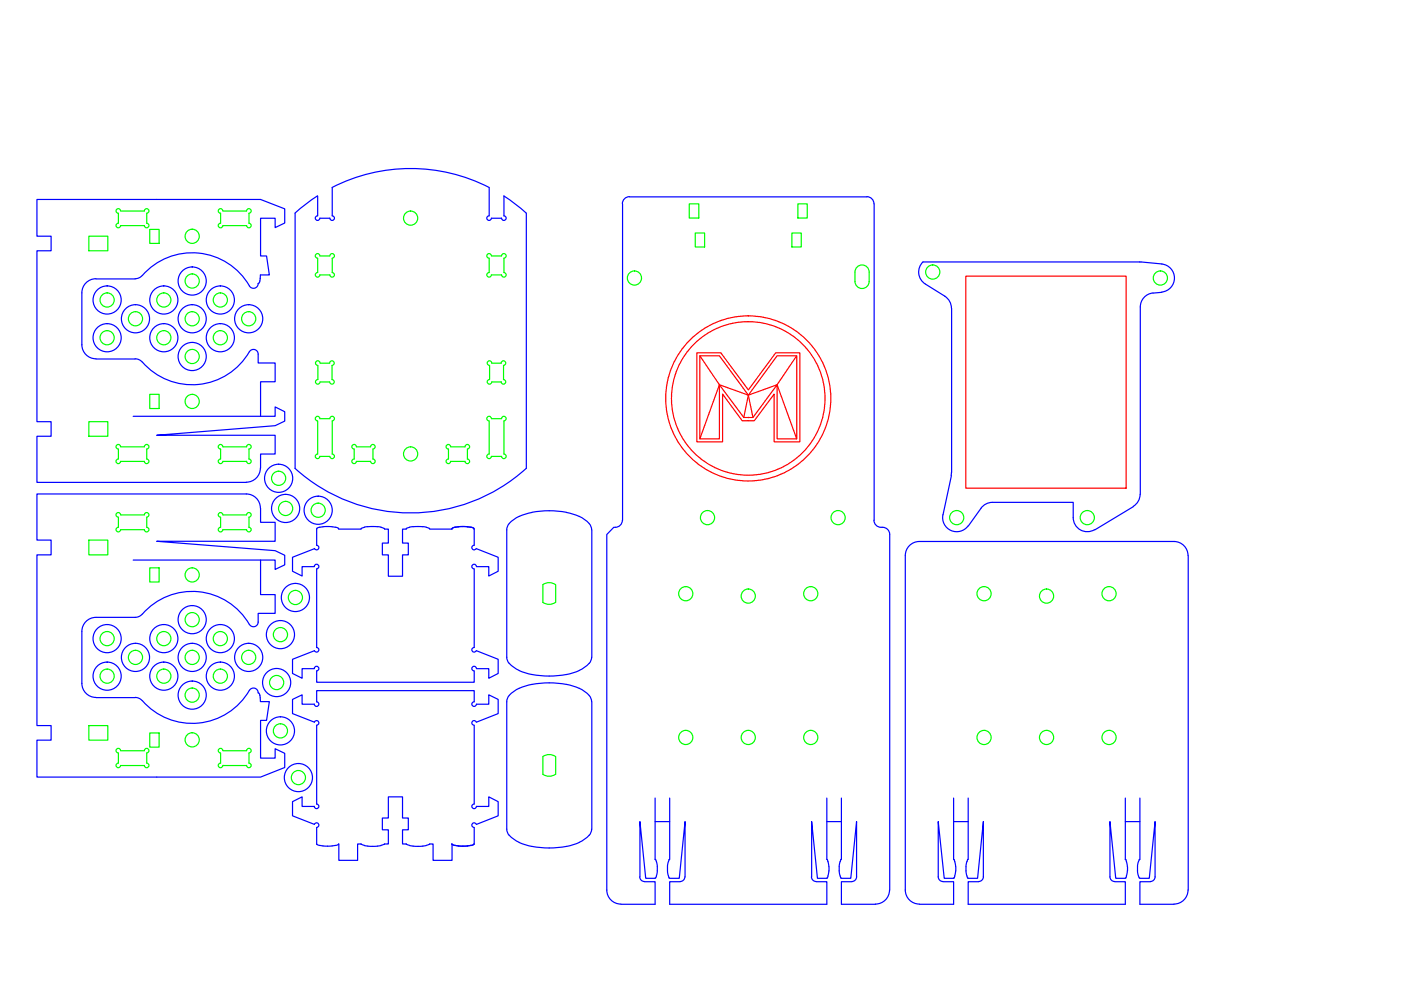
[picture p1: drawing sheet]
<svg xmlns="http://www.w3.org/2000/svg" width="297mm" height="210mm" viewBox="0 0 297 210" stroke-linecap="round" stroke-linejoin="round" font-family="sans-serif">
<!-- layer: 5 - Final Cut -->
<g fill="none" stroke="#00f" stroke-width=".25">
<path d="M70.4 39.8v6a.49 .49 0 0 1 .5 .4 .49 .49 0 0 1-.5 .5 .49 .49 0 0 1-.5-.5l-2.1 .1a.49 .49 0 0 1-.5 .4 .49 .49 0 0 1-.5-.5 .49 .49 0 0 1 .5-.4M103.7 39.7a36.5 36.5 0 0 0-33.3 .1M103.7 39.8v6M20.3 59.1a2.98 2.98 0 0 0-2.9 3M20.4 59.1h8.3M30.2 58.4a2.01 2.01 0 0 1-1.6 .7M30.2 58.4a14 14 0 0 1 22.7 2.2M55.1 59.6l-.2 .5M55.2 59l-.1 .6M55.2 58.3v.7M55.2 58.3h1.9l-.6-4h-1.3v-8h3.1v2l2.1-1v-3l-5.2-2h-47.4v7.8h3v3.1h-3v36.2h3v3.1h-3v9.8h44.4M62.6 45.2v54.1a36.5 36.5 0 0 0 49 0v-54.1"/>
<path d="M67.3 41.5l-2.4 1.8-2.3 1.9M67.4 41.6v4.2M103.7 45.8a.5 .5 0 0 0-.5 .5 .5 .5 0 0 0 .5 .5 .5 .5 0 0 0 .5-.5l2.1-.1a.49 .49 0 0 0 .5 .5 .49 .49 0 0 0 .5-.5 .49 .49 0 0 0-.5-.4M106.8 41.5l2.5 1.8 2.3 1.9M106.8 41.6v4.2M132 43.2v67.1M183.8 41.7a1.5 1.5 0 0 1 1.5 1.5M183.8 41.7h-50.3a1.5 1.5 0 0 0-1.5 1.5M185.3 43.2v67.1M195.7 55.5a2.98 2.98 0 0 0 .5 4.7M195.7 55.5h45.9M241.6 55.5l4.7 .5a2.99 2.99 0 0 1 2.7 3 2.99 2.99 0 0 1-2.7 2.9"/>
<path d="M17.4 62.1v11a2.98 2.98 0 0 0 2.9 3M20.4 76.1h8.3M28.6 76.1a2.01 2.01 0 0 1 1.6 .7M52.9 74.6a14 14 0 0 1-22.7 2.2M52.9 74.6a.99 .99 0 0 1 1.1-.5 .99 .99 0 0 1 .7 1M54.7 75.1v1.9h3.6v3.9h-3.1v7.4M54.7 60.1a.99 .99 0 0 1-.7 1 .99 .99 0 0 1-1.1-.5M54.8 60l-.1 .1M196.2 60.2l4.2 2.6M200.3 62.8a3.2 3.2 0 0 1 1.5 2.6l-.1 35.4M246.3 62a4.3 4.3 0 0 0-4 1.3l-.5 1.1v.7v39.7M28.2 88.3h30.1v-2l2.1 1v2l-2.1 1-25.1 2h25.1v4h-3.1v3"/>
<path d="M55.2 99.3a2.98 2.98 0 0 1-3 2.9M52.2 104.7a2.98 2.98 0 0 1 3 3M52.2 104.7h-44.4v9.8h3v3.1h-3v36.2h3v3.1h-3v7.9h47.4l5.2-2.1v-3l-2.1-.9v1.9h-3.1v-8h1.3l.6-3.9h-1.9M55.2 107.7v3h3.1v4.1h-25.1l25.1 2 2.1 .9v2.1l-2.1 .9v-2h-30.1M55.2 118.7v7.4h3.1v3.9h-3.6v1.9M66.7 116.3l-4.7 1.9v2.9l2.1 1v-2h2.5M67.1 115.6a.49 .49 0 0 1 .4 .8 .49 .49 0 0 1-.8-.1M67.2 112l-.1 3.6M70.4 111.7h-1.9l-1.3 .3M70.4 111.7l1.3 .3M77.3 111.8l-.8 .4h-4.7l-.1-.2M80.8 111.8l.6 .2"/>
<path d="M80.8 111.8l-1.8-.2-1.8 .2M81.5 112v.2h.8v2.9h-1.2v2.5h1.2v4.6h3v-4.6h1.3v-2.5h-1.3v-2.9h.8M86.8 111.8l-.7 .4M87.6 111.7l-.8 .1M87.6 111.7l2.8 .1M90.4 111.8l.7 .4M91.1 112.2h4.7M95.9 112l-.1 .2M96.5 111.8l-.6 .2M99.8 111.8l-1.7-.2-1.6 .2M99.8 111.8l.6 .2M100.4 112l.1 .2"/>
<path d="M100.5 115.6a.49 .49 0 0 0-.4 .8 .49 .49 0 0 0 .9-.1M100.5 112.2v3.4M101 116.3l4.6 1.9v2.9l-2 1v-2h-2.6M107.4 112.4v26.9l.2 .7 .4 .7M112.8 108.7a8.1 8.1 0 0 0-5.1 2.6l-.3 1M120.1 108.6l-3.7-.3-3.6 .3M120.1 108.7a7.5 7.5 0 0 1 5.2 2.9l.1 .7M125.5 112.4v27M130.5 111.8h-.4l-1.4 1.5v75.4a2.98 2.98 0 0 0 2.9 3M132 110.3a1.5 1.5 0 0 1-1.5 1.5M185.3 110.3a1.5 1.5 0 0 0 1.5 1.5M186.8 111.8a1.55 1.55 0 0 1 1.8 1.5v75.4"/>
<path d="M191.9 117.8v70.9a2.98 2.98 0 0 0 3 3M194.9 114.8a2.98 2.98 0 0 0-3 3M194.9 114.8h54a2.98 2.98 0 0 1 3 3M201.7 100.8l-1.8 8.3a2.98 2.98 0 0 0 1.7 3.4 2.98 2.98 0 0 0 3.7-1M205.3 111.5l3-4.1 .8-.6 .8-.3h17.6v3.2a2.98 2.98 0 0 0 4.6 2.6M240.3 107.4l-8.2 5M241.7 104.8a2.98 2.98 0 0 1-1.4 2.6M251.9 117.8v70.9M28.7 130.9h-8.4a2.98 2.98 0 0 0-2.9 3v11M30.2 130.2a2.01 2.01 0 0 1-1.6 .7M30.2 130.2a14 14 0 0 1 22.7 2.2M54.7 131.9a.99 .99 0 0 1-.7 1 .99 .99 0 0 1-1.1-.5"/>
<path d="M66.6 120.1a.49 .49 0 0 1 .5-.5 .49 .49 0 0 1 .5 .5 .49 .49 0 0 1-.5 .5M67.1 137.3a.49 .49 0 0 1 .4 .7 .49 .49 0 0 1-.8 0l-4.7 1.8v3l2.1 1v-2h2.5M67.1 120.7v16.6M100.5 137.3a.49 .49 0 0 0-.4 .7 .49 .49 0 0 0 .9 0M100.5 120.7v16.6M101 138l4.6 1.8v3l-2 1v-2h-2.6M101 120.1a.49 .49 0 0 0-.5-.5 .49 .49 0 0 0-.5 .5 .49 .49 0 0 0 .5 .5M125.4 139.3l-.1 .7-.4 .7M17.4 144.9a2.98 2.98 0 0 0 2.9 3M20.4 147.9h8.3M28.6 147.9a2.01 2.01 0 0 1 1.6 .7M52.9 146.4a14 14 0 0 1-22.7 2.2"/>
<path d="M52.9 146.4a.99 .99 0 0 1 1.1-.5 .99 .99 0 0 1 .7 1M54.7 146.9l.1 .1M54.9 147l.2 .4M55.1 147.4l.1 .5M55.2 148v.7M66.6 141.8a.49 .49 0 0 1 .5-.5 .49 .49 0 0 1 .5 .5 .49 .49 0 0 1-.5 .4M66.7 153.1a.49 .49 0 0 1 .8-.1 .49 .49 0 0 1-.4 .8M67.1 148.8a.49 .49 0 0 1 .5 .5 .49 .49 0 0 1-.5 .5 .49 .49 0 0 1-.5-.5h-2.5v-2l-2.1 1v3l4.7 1.8M67.1 142.3v2.4h33.4v-2.4M67.1 148.8v-2.4h33.4v2.4M67.1 153.8v16.7M100.5 148.8a.49 .49 0 0 0-.5 .5 .49 .49 0 0 0 .5 .5 .49 .49 0 0 0 .5-.5h2.6v-2l2 1v3l-4.6 1.8"/>
<path d="M100.5 153.8v16.7M101 153.1a.49 .49 0 0 0-.9-.1 .49 .49 0 0 0 .4 .8M101 141.8a.49 .49 0 0 0-.5-.5 .49 .49 0 0 0-.5 .5 .49 .49 0 0 0 .5 .4M108 140.6a11 11 0 0 0 7.8 2.7 13.3 13.3 0 0 0 8.3-2l.8-.7M125.4 148.8a4.1 4.1 0 0 0-3-3 17.9 17.9 0 0 0-12.8 .4 3.3 3.3 0 0 0-2.2 2.6v27M125.5 148.8v27M66.6 171h-2.5v-2l-2.1 1v3l4.7 1.8M66.7 174.8a.49 .49 0 0 1 .8-.1 .49 .49 0 0 1-.4 .7M67.1 170.5a.49 .49 0 0 1 .5 .5 .49 .49 0 0 1-.5 .5 .49 .49 0 0 1-.5-.5M67.1 175.5l.1 3.6 1.3 .3h1.9M71.7 179.1l.1-.2v3.5h4v-3.5h.7l.1 .2M71.7 179.1l-1.3 .2"/>
<path d="M76.6 179l.7 .2M77.2 179.3l.8 .1M78 179.4h2M80.8 179.3l-.7 .1M81.4 179l-.6 .2M86.1 178.9l.1 .2M86.1 178.9h-.8v-3h1.3v-2.5h-1.3v-4.4h-3v4.4h-1.2v2.5h1.2v3l-.8 .2M86.2 179l.6 .2M86.8 179.3l.8 .1M87.6 179.4h2.1M90.4 179.3l-.8 .1M91 179l-.6 .2"/>
<path d="M91.1 178.9l-.1 .2M91.1 178.9h.7v3.5h4v-3.5M95.8 178.9l.7 .4M96.5 179.2l1.6 .2 1.7-.2M100.5 178.9l-.7 .4M100.5 170.5a.49 .49 0 0 0-.5 .5 .49 .49 0 0 0 .5 .5 .49 .49 0 0 0 .5-.5M100.5 175.5v3.4M101 174.8a.49 .49 0 0 0-.9-.1 .49 .49 0 0 0 .4 .7M101 171h2.6v-2l2 1v3l-4.6 1.8M107.4 175.8a3.3 3.3 0 0 0 2.2 2.6l.5 .2M110.1 178.6a18 18 0 0 0 12.7 0M125.4 175.8a3.3 3.3 0 0 1-2.1 2.6l-.5 .2"/>
<path d="M138.9 169.2v13l.3 .5M138.9 174.2h3.1M142 169.2v13M175.3 169.2v13l.1 .1M175.3 174.2h3.1M178.4 169.2v13M202.2 169.2v13l.1 .1 .3 1.4M202.2 174.2h3.1M205.3 169.2v13M238.6 169.2v13l.2 .5M238.6 174.2h3.1M241.7 169.2v13"/>
<path d="M135.6 185.9a.99 .99 0 0 0 1 1M135.7 185.9v-11.7l1.2 12h2l.1-.1M136.7 186.9h2.2v4.8h-7.2M139.2 182.7l.1 .8 .1 1.2M139.2 185.8l-.2 .3M139.4 184.6l-.2 1.1M141.5 184.6l.2 1.1M141.7 185.8l.2 .3M141.8 186.1l.2 .1M142 182.2l-.4 1-.1 1.5M144.2 186.9h-2.2v4.8h33.3v-4.8h-2.2M145.2 185.9a.99 .99 0 0 1-1 1"/>
<path d="M145.2 185.9v-11.7l-1.2 12h-2M172 185.9a.99 .99 0 0 0 1 1M172.1 185.9v-11.7l1.2 12h2l.1-.1M175.4 182.3l.2 .4M175.5 182.7l.2 1M175.6 185.8l-.2 .3M175.7 184.6l-.2 1.1M175.8 183.8v.9M177.9 184.6l.2 1.1M178.1 185.8l.2 .3M178.2 186.1l.2 .1M178.4 182.2l-.4 1-.1 1.5"/>
<path d="M180.6 186.9h-2.2v4.8h7.2M181.6 185.9v-11.7l-1.2 12h-2M181.6 185.9a.99 .99 0 0 1-1 1M188.6 188.7a2.98 2.98 0 0 1-3 3M198.9 185.9a.99 .99 0 0 0 1 1M198.9 185.9v-11.7l1.3 12h2l.1-.1M199.9 186.9h2.3v4.8h-7.3M202.4 185.8l-.1 .3M202.6 184.6l-.2 1.1M202.6 183.8v.9M204.8 184.6l.2 1.1M205 185.8l.1 .3"/>
<path d="M205.1 186.1l.2 .1M205.3 182.2l-.4 1-.1 1.5M207.5 186.9h-2.2v4.8h33.3v-4.8h-2.3M208.5 185.9v-11.7l-1.2 12h-2M208.5 185.9a.99 .99 0 0 1-1 1M235.3 185.9a.99 .99 0 0 0 1 1M235.3 185.9v-11.7l1.3 12h2l.1-.1M238.8 182.7l.2 1M238.8 185.8l-.1 .3M239 184.6l-.2 1.1M239.1 183.8v.9M241.2 184.6l.2 1.1"/>
<path d="M241.4 185.8l.2 .3M241.5 186.1l.2 .1M241.7 182.2l-.5 1v1.5M243.9 186.9h-2.2v4.8h7.2M244.9 185.9v-11.7l-1.2 12h-2M244.9 185.9a.99 .99 0 0 1-1 1M251.9 188.7a2.98 2.98 0 0 1-3 3"/>
<circle cx="40.7" cy="59.6" r="2.98"/>
<circle cx="22.7" cy="71.6" r="2.98"/>
<circle cx="22.7" cy="63.6" r="2.98"/>
<circle cx="28.7" cy="67.6" r="2.98"/>
<circle cx="34.7" cy="71.6" r="2.98"/>
<circle cx="34.7" cy="63.6" r="2.98"/>
<circle cx="40.7" cy="75.6" r="2.98"/>
<circle cx="40.7" cy="67.6" r="2.98"/>
<circle cx="46.7" cy="63.6" r="2.98"/>
<circle cx="46.7" cy="71.6" r="2.98"/>
<circle cx="52.7" cy="67.6" r="2.98"/>
<circle cx="59.1" cy="101.4" r="2.98"/>
<circle cx="60.6" cy="107.8" r="2.98"/>
<circle cx="67.5" cy="108.2" r="2.98"/>
<circle cx="22.7" cy="135.4" r="2.98"/>
<circle cx="28.7" cy="139.4" r="2.98"/>
<circle cx="34.7" cy="135.4" r="2.98"/>
<circle cx="40.7" cy="139.4" r="2.98"/>
<circle cx="40.7" cy="131.4" r="2.98"/>
<circle cx="46.7" cy="135.4" r="2.98"/>
<circle cx="52.7" cy="139.4" r="2.98"/>
<circle cx="59.5" cy="134.6" r="2.98"/>
<circle cx="62.6" cy="126.7" r="2.98"/>
<circle cx="22.7" cy="143.4" r="2.98"/>
<circle cx="34.7" cy="143.4" r="2.98"/>
<circle cx="40.7" cy="147.4" r="2.98"/>
<circle cx="46.7" cy="143.4" r="2.98"/>
<circle cx="58.7" cy="144.7" r="2.98"/>
<circle cx="59.5" cy="155" r="2.98"/>
<circle cx="63.3" cy="164.9" r="2.98"/>
</g>
<!-- layer: 3 - First Cut -->
<g fill="none" stroke="#0f0" stroke-width=".25">
<path d="M18.8 50.1h4.1v3.1h-4.1zM25.1 47.3a.49 .49 0 0 0-.5 .5 .49 .49 0 0 0 .5 .5 .49 .49 0 0 0 .5-.5M25.1 45.2v2.1M25.6 44.7a.49 .49 0 0 0-.5-.5 .49 .49 0 0 0-.5 .5 .49 .49 0 0 0 .5 .5M25.6 44.7h5a.49 .49 0 0 1 .5-.5 .49 .49 0 0 1 .5 .5 .49 .49 0 0 1-.5 .5v2.1a.49 .49 0 0 1 .5 .5 .49 .49 0 0 1-.5 .5 .49 .49 0 0 1-.5-.5h-5M31.8 48.6h1.9v3h-1.9zM46.8 47.3a.49 .49 0 0 0-.5 .5 .49 .49 0 0 0 .5 .5 .49 .49 0 0 0 .4-.5M46.8 45.2v2.1M47.2 44.7a.49 .49 0 0 0-.4-.5 .49 .49 0 0 0-.5 .5 .49 .49 0 0 0 .5 .5M47.3 44.7h5a.49 .49 0 0 1 .5-.5 .49 .49 0 0 1 .5 .5 .49 .49 0 0 1-.5 .5v2.1a.49 .49 0 0 1 .5 .5 .49 .49 0 0 1-.5 .5 .49 .49 0 0 1-.5-.5h-5M67.3 57.8a.49 .49 0 0 0-.5 .5 .49 .49 0 0 0 .5 .5 .49 .49 0 0 0 .5-.5M67.4 54.8v3"/>
<path d="M67.8 54.3a.49 .49 0 0 0-.5-.5 .49 .49 0 0 0-.5 .5 .49 .49 0 0 0 .5 .4M67.8 58.3h2.1M67.8 54.3h2.1M69.9 54.3a.5 .5 0 0 1 .6-.5 .5 .5 0 0 1 .4 .5 .5 .5 0 0 1-.5 .5v3a.49 .49 0 0 1 .5 .5 .49 .49 0 0 1-.5 .5 .49 .49 0 0 1-.5-.5M103.7 57.8a.49 .49 0 0 0-.5 .5 .49 .49 0 0 0 .5 .5 .49 .49 0 0 0 .5-.5M103.7 54.8v3M104.2 54.3a.49 .49 0 0 0-.5-.5 .49 .49 0 0 0-.5 .5 .49 .49 0 0 0 .5 .4M104.2 58.3h2.1M104.2 54.3h2.1M106.3 54.3a.49 .49 0 0 1 .5-.5 .49 .49 0 0 1 .5 .5 .49 .49 0 0 1-.5 .4M106.8 57.8a.49 .49 0 0 1 .5 .5 .49 .49 0 0 1-.5 .5 .49 .49 0 0 1-.5-.5M106.8 54.8v3"/>
<path d="M146.1 43.2h2.1v3h-2.1zM147.4 49.4h2v3h-2zM167.9 49.4h2v3h-2zM169.2 43.2h2v3h-2zM181.3 57.7v2a1.5 1.5 0 0 0 1.5 1.5 1.5 1.5 0 0 0 1.5-1.5v-2M184.3 57.7a1.5 1.5 0 0 0-1.5-1.5 1.5 1.5 0 0 0-1.5 1.5M67.9 77a.49 .49 0 0 0-.8-.4 .49 .49 0 0 0 0 .8l.3 .1v3a.49 .49 0 0 0-.5 .5 .49 .49 0 0 0 .5 .4 .49 .49 0 0 0 .5-.4M67.9 77h2M69.9 77a.5 .5 0 0 1 .5-.5 .5 .5 0 0 1 .5 .5 .5 .5 0 0 1-.5 .5v3a.49 .49 0 0 1 .5 .5 .49 .49 0 0 1-.5 .4 .49 .49 0 0 1-.5-.4M104.3 77a.49 .49 0 0 0-.8-.4 .49 .49 0 0 0 0 .8l.3 .1v3a.49 .49 0 0 0-.5 .5 .49 .49 0 0 0 .5 .4 .49 .49 0 0 0 .5-.4M104.3 77h2M106.3 77a.5 .5 0 0 1 .5-.5 .5 .5 0 0 1 .5 .5 .5 .5 0 0 1-.5 .5l-.1 3a.49 .49 0 0 1 .5 .5 .49 .49 0 0 1-.5 .4 .49 .49 0 0 1-.4-.4"/>
<path d="M18.8 89.4h4.1v3.1h-4.1zM25.1 97.3a.49 .49 0 0 0-.5 .5 .49 .49 0 0 0 .5 .5 .49 .49 0 0 0 .5-.5M25.1 95.2v2.1M25.6 94.7a.49 .49 0 0 0-.5-.5 .49 .49 0 0 0-.5 .5 .49 .49 0 0 0 .5 .5M25.6 94.7h5a.49 .49 0 0 1 .5-.5 .49 .49 0 0 1 .5 .5 .49 .49 0 0 1-.5 .5v2.1a.49 .49 0 0 1 .5 .5 .49 .49 0 0 1-.5 .5 .49 .49 0 0 1-.5-.5M25.6 97.8h5M31.8 83.6h1.9v3h-1.9zM46.8 97.3a.49 .49 0 0 0-.5 .5 .49 .49 0 0 0 .5 .5 .49 .49 0 0 0 .4-.5M46.8 95.2v2.1M47.2 94.7a.49 .49 0 0 0-.4-.5 .49 .49 0 0 0-.5 .5 .49 .49 0 0 0 .5 .5M47.3 94.7h5a.49 .49 0 0 1 .5-.5 .49 .49 0 0 1 .5 .5 .49 .49 0 0 1-.5 .5v2.1a.49 .49 0 0 1 .5 .5 .49 .49 0 0 1-.5 .5 .49 .49 0 0 1-.5-.5M47.3 97.8h5"/>
<path d="M67.3 96.3a.49 .49 0 0 0-.5 .5 .49 .49 0 0 0 .5 .4 .49 .49 0 0 0 .5-.4M67.4 89.3v7M67.8 88.8a.49 .49 0 0 0-.5-.5 .49 .49 0 0 0-.5 .5 .49 .49 0 0 0 .5 .4M67.8 88.8h2.1M67.8 96.8h2.1M67.9 81h2M69.9 88.8a.49 .49 0 0 1 .5-.5 .49 .49 0 0 1 .5 .5 .49 .49 0 0 1-.5 .4v7.1a.49 .49 0 0 1 .5 .5 .49 .49 0 0 1-.5 .4 .49 .49 0 0 1-.5-.4M75.1 95.2a.49 .49 0 0 1-.5-.5 .49 .49 0 0 1 .5-.5 .49 .49 0 0 1 .5 .5h3a.49 .49 0 0 1 .5-.5 .49 .49 0 0 1 .4 .5 .49 .49 0 0 1-.4 .5v2.1a.49 .49 0 0 1 .4 .5 .49 .49 0 0 1-.4 .5 .49 .49 0 0 1-.5-.5M75.1 97.3a.49 .49 0 0 0-.5 .5 .49 .49 0 0 0 .5 .5 .49 .49 0 0 0 .5-.5M75.1 95.2v2.1M75.6 97.8h3M95.1 97.3a.49 .49 0 0 0-.5 .5 .49 .49 0 0 0 .5 .5 .49 .49 0 0 0 .4-.5"/>
<path d="M95.1 95.2a.49 .49 0 0 1-.5-.5 .49 .49 0 0 1 .5-.5 .49 .49 0 0 1 .4 .5h3.1a.49 .49 0 0 1 .5-.5 .49 .49 0 0 1 .5 .5 .49 .49 0 0 1-.5 .5M95.1 95.2v2.1M95.6 97.8h3M99.1 97.3a.49 .49 0 0 1 .5 .5 .49 .49 0 0 1-.5 .5 .49 .49 0 0 1-.5-.5M99.1 95.2v2.1M103.7 96.3a.49 .49 0 0 0-.5 .5 .49 .49 0 0 0 .5 .4 .49 .49 0 0 0 .5-.4M103.7 89.3v7M104.2 88.8a.49 .49 0 0 0-.5-.5 .49 .49 0 0 0-.5 .5 .49 .49 0 0 0 .5 .4M104.2 88.8h2.1M104.2 96.8h2.1M104.3 81h2M106.3 88.8a.49 .49 0 0 1 .5-.5 .49 .49 0 0 1 .5 .5 .49 .49 0 0 1-.5 .4"/>
<path d="M106.8 96.3a.49 .49 0 0 1 .5 .5 .49 .49 0 0 1-.5 .4 .49 .49 0 0 1-.5-.4M106.8 89.3v7M18.8 114.5h4.1v3.1h-4.1zM25.1 111.8a.49 .49 0 0 0-.5 .5 .49 .49 0 0 0 .5 .5 .49 .49 0 0 0 .5-.5M25.1 109.7v2.1M25.6 109.2a.49 .49 0 0 0-.5-.5 .49 .49 0 0 0-.5 .5 .49 .49 0 0 0 .5 .4M25.6 112.3h5M25.6 109.2h5M30.6 109.2a.49 .49 0 0 1 .5-.5 .49 .49 0 0 1 .5 .5 .49 .49 0 0 1-.5 .4v2.2a.49 .49 0 0 1 .5 .5 .49 .49 0 0 1-.5 .5 .49 .49 0 0 1-.5-.5M46.8 111.8a.49 .49 0 0 0-.5 .5 .49 .49 0 0 0 .5 .5 .49 .49 0 0 0 .4-.5M46.8 109.7v2.1M47.2 109.2a.49 .49 0 0 0-.4-.5 .49 .49 0 0 0-.5 .5 .49 .49 0 0 0 .5 .4"/>
<path d="M47.3 112.3h5M47.3 109.2h5M52.3 109.2a.49 .49 0 0 1 .5-.5 .49 .49 0 0 1 .5 .5 .49 .49 0 0 1-.5 .4v2.2a.49 .49 0 0 1 .5 .5 .49 .49 0 0 1-.5 .5 .49 .49 0 0 1-.5-.5M31.8 120.4h1.9v3h-1.9zM115.1 127.7a2.31 2.31 0 0 0 2.7 0M115.1 124v3.7M117.8 124a2.31 2.31 0 0 0-2.7 0M117.8 124v3.7M18.8 153.8h4.1v3.1h-4.1zM25.1 159.7v2.1M25.6 159.2a.49 .49 0 0 0-.5-.5 .49 .49 0 0 0-.5 .5 .49 .49 0 0 0 .5 .4M25.6 159.2h5a.49 .49 0 0 1 .5-.5 .49 .49 0 0 1 .5 .5 .49 .49 0 0 1-.5 .4"/>
<path d="M31.1 159.7v2.1a.49 .49 0 0 1 .5 .5 .49 .49 0 0 1-.5 .5 .49 .49 0 0 1-.5-.5h-5M31.8 155.4h1.9v3h-1.9zM46.8 159.7v2.1M47.2 159.2a.49 .49 0 0 0-.4-.5 .49 .49 0 0 0-.5 .5 .49 .49 0 0 0 .5 .4M47.3 159.2h5a.49 .49 0 0 1 .5-.5 .49 .49 0 0 1 .5 .5 .49 .49 0 0 1-.5 .4M52.8 159.7v2.1a.49 .49 0 0 1 .5 .5 .49 .49 0 0 1-.5 .5 .49 .49 0 0 1-.5-.5h-5M25.1 161.8a.49 .49 0 0 0-.5 .5 .49 .49 0 0 0 .5 .5 .49 .49 0 0 0 .5-.5M46.8 161.8a.49 .49 0 0 0-.5 .5 .49 .49 0 0 0 .5 .5 .49 .49 0 0 0 .4-.5M115.1 164.2a2.31 2.31 0 0 0 2.7 0M115.1 160.4v3.8M117.8 160.4a2.31 2.31 0 0 0-2.7 0M117.8 160.4v3.8"/>
<circle cx="40.7" cy="59.6" r="1.5"/>
<circle cx="40.7" cy="50.1" r="1.5"/>
<circle cx="87.1" cy="46.2" r="1.5"/>
<circle cx="134.5" cy="58.9" r="1.5"/>
<circle cx="197.8" cy="57.7" r="1.5"/>
<circle cx="246" cy="58.9" r="1.5"/>
<circle cx="22.7" cy="71.6" r="1.5"/>
<circle cx="22.7" cy="63.6" r="1.5"/>
<circle cx="28.7" cy="67.6" r="1.5"/>
<circle cx="34.7" cy="71.6" r="1.5"/>
<circle cx="34.7" cy="63.6" r="1.5"/>
<circle cx="40.7" cy="67.6" r="1.5"/>
<circle cx="40.7" cy="75.6" r="1.5"/>
<circle cx="46.7" cy="63.6" r="1.5"/>
<circle cx="46.7" cy="71.6" r="1.5"/>
<circle cx="52.7" cy="67.6" r="1.5"/>
<circle cx="40.7" cy="85.1" r="1.5"/>
<circle cx="87.1" cy="96.2" r="1.5"/>
<circle cx="59.1" cy="101.4" r="1.5"/>
<circle cx="60.6" cy="107.8" r="1.5"/>
<circle cx="67.5" cy="108.2" r="1.5"/>
<circle cx="150" cy="109.7" r="1.5"/>
<circle cx="177.7" cy="109.7" r="1.5"/>
<circle cx="202.8" cy="109.7" r="1.5"/>
<circle cx="230.5" cy="109.7" r="1.5"/>
<circle cx="22.7" cy="135.4" r="1.5"/>
<circle cx="28.7" cy="139.4" r="1.5"/>
<circle cx="34.7" cy="135.4" r="1.5"/>
<circle cx="40.7" cy="131.4" r="1.5"/>
<circle cx="40.7" cy="121.9" r="1.5"/>
<circle cx="40.7" cy="139.4" r="1.5"/>
<circle cx="46.7" cy="135.4" r="1.5"/>
<circle cx="52.7" cy="139.4" r="1.5"/>
<circle cx="59.5" cy="134.6" r="1.5"/>
<circle cx="62.6" cy="126.7" r="1.5"/>
<circle cx="145.4" cy="125.9" r="1.5"/>
<circle cx="158.6" cy="126.4" r="1.5"/>
<circle cx="171.9" cy="125.9" r="1.5"/>
<circle cx="208.6" cy="125.9" r="1.5"/>
<circle cx="221.9" cy="126.4" r="1.5"/>
<circle cx="235.1" cy="125.9" r="1.5"/>
<circle cx="22.7" cy="143.4" r="1.5"/>
<circle cx="34.7" cy="143.4" r="1.5"/>
<circle cx="40.7" cy="156.9" r="1.5"/>
<circle cx="40.7" cy="147.4" r="1.5"/>
<circle cx="46.7" cy="143.4" r="1.5"/>
<circle cx="58.7" cy="144.7" r="1.5"/>
<circle cx="59.5" cy="155" r="1.5"/>
<circle cx="145.4" cy="156.4" r="1.5"/>
<circle cx="158.6" cy="156.4" r="1.5"/>
<circle cx="171.9" cy="156.4" r="1.5"/>
<circle cx="208.6" cy="156.4" r="1.5"/>
<circle cx="221.9" cy="156.4" r="1.5"/>
<circle cx="235.1" cy="156.4" r="1.5"/>
<circle cx="63.3" cy="164.9" r="1.5"/>
</g>
<!-- layer: 1 - Vector Etch -->
<g fill="none" stroke="#f00" stroke-width=".25">
<path d="M204.8 58.5h34v45h-34zM147.7 74.8h5.1l5.9 7.9 5.8-7.9h5.1v18.9h-5.5v-10.1l-4.2 5.6h-2.5l-4.2-5.6v10.1h-5.5zM148.4 75.4h4.1l6.2 8.4 6.1-8.4h4.1v17.6h-4.1v-11.4l-5.2 6.9h-1.9l-5.2-6.9v11.4h-4.1zM148.4 75.4l4.1 6.2-4.1 11.4M168.9 75.4l-4.1 6.2 4.1 11.4M152.5 81.6l6.2 2.2-1 4.7M164.8 81.6l-6.1 2.2 .9 4.7"/>
<circle cx="158.6" cy="84.5" r="16.3"/>
<circle cx="158.6" cy="84.5" r="17.5"/>
</g>
</svg>
